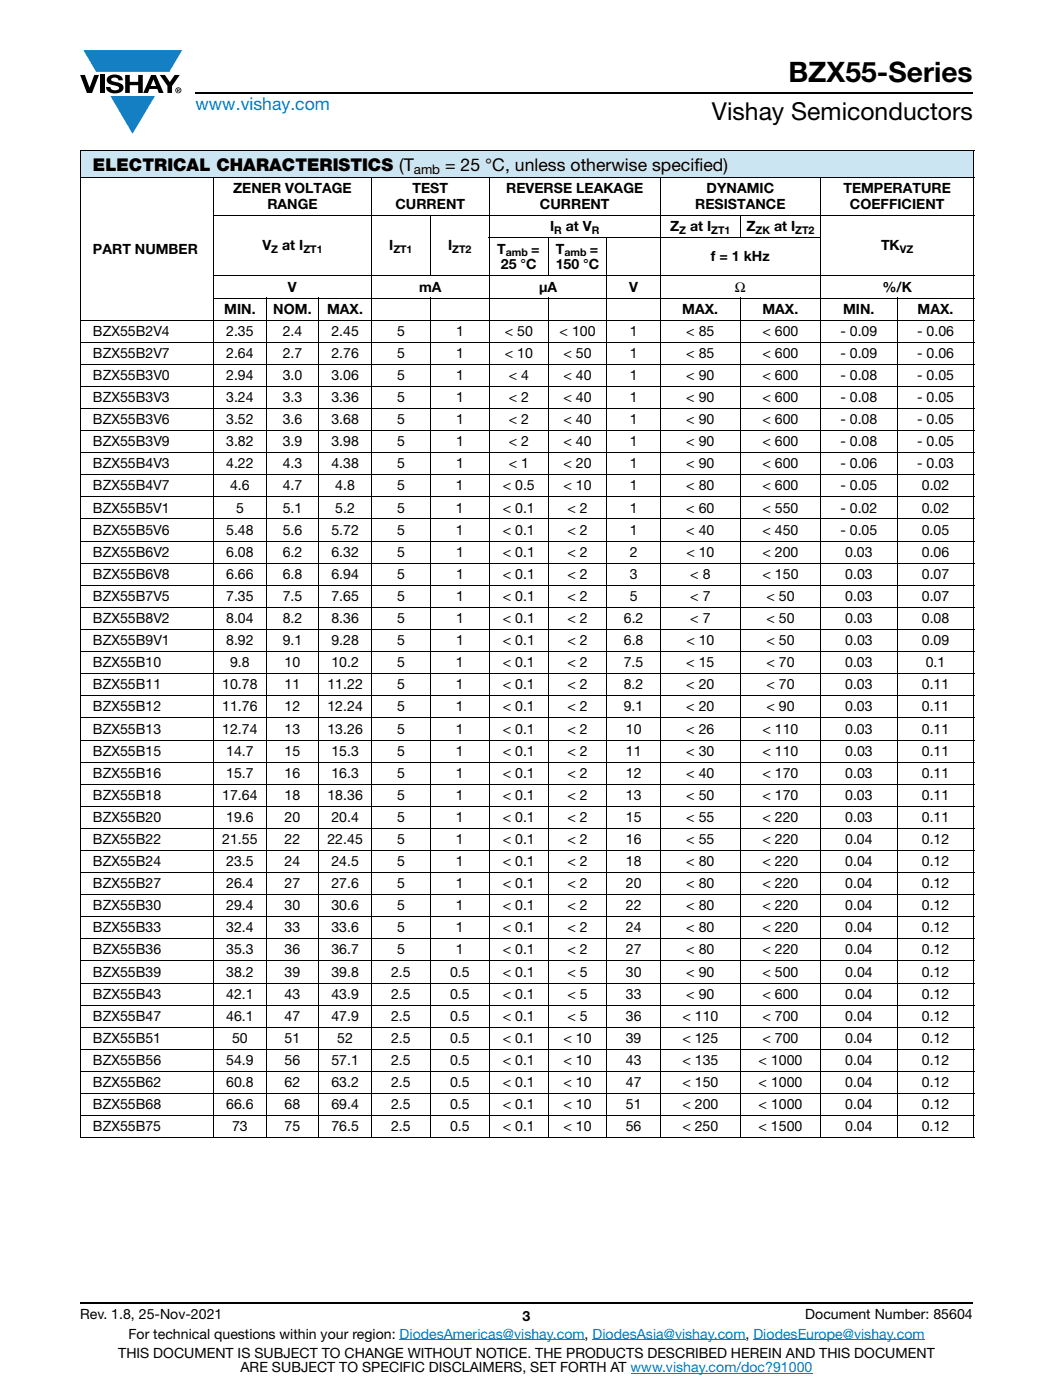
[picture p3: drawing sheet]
<svg xmlns="http://www.w3.org/2000/svg" width="210mm" height="279mm" viewBox="0 0 210 279" stroke-linecap="round" stroke-linejoin="round" font-family="sans-serif">
<defs><g id="words">
<text font-size="5.6" x="157.2" y="16.4">BZX55-Series</text>
<text font-size="4.9" x="142" y="23.9">Vishay Semiconductors</text>
<text font-size="3.5" fill="#007ec4" x="39" y="22">www.vishay.com</text>
<g font-size="3.5">
<text x="18.5" y="34.1">ELECTRICAL CHARACTERISTICS (T</text>
<text x="88.8" y="34.1">= 25 °C, unless otherwise specified)</text>
</g>
<g font-size="2.8">
<text x="46.5" y="38.6">ZENER VOLTAGE</text>
<text x="53.3" y="41.8">RANGE</text>
<text x="78.9" y="41.8">CURRENT</text>
<text x="82.3" y="38.6">TEST</text>
<text x="101" y="38.6">REVERSE LEAKAGE</text>
<text x="107.7" y="41.8">CURRENT</text>
<text x="138.6" y="41.8">RESISTANCE</text>
<text x="140.9" y="38.6">DYNAMIC</text>
<text x="168.2" y="38.6">TEMPERATURE</text>
<text x="169.5" y="41.8">COEFFICIENT</text>
<text x="109.7" y="46.2">I</text>
<text x="112.8" y="46.2">at V</text>
<text x="133.6" y="46.2">Z</text>
<text x="137.6" y="46.2">at I</text>
<text x="148.8" y="46.2">Z</text>
<text x="154.3" y="46.2">at I</text>
<text x="18.5" y="50.6">PART NUMBER</text>
<text x="52.3" y="50">V</text>
<text x="56.3" y="50">at I</text>
<text x="77.6" y="50">I</text>
<text x="89.4" y="50">I</text>
<text x="99.1" y="50.6">T</text>
<text x="99.9" y="53.8">25 °C</text>
<text x="105.9" y="50.6">=</text>
<text x="110.8" y="53.8">150 °C</text>
<text x="110.8" y="50.6">T</text>
<text x="117.6" y="50.6">=</text>
<text x="141.8" y="52.2">f = 1 kHz</text>
<text x="175.7" y="50">TK</text>
<text x="57.4" y="58.2">V</text>
<text x="83.6" y="58.2">mA</text>
<text x="107.5" y="58.2">μA</text>
<text x="125.5" y="58.2">V</text>
<text x="146.6" y="58.2">Ω</text>
<text x="176" y="58.2">%/K</text>
<text x="44.7" y="62.6">MIN.</text>
<text x="54.5" y="62.6">NOM.</text>
<text x="65.2" y="62.6">MAX.</text>
<text x="136.1" y="62.6">MAX.</text>
<text x="152" y="62.6">MAX.</text>
<text x="168.1" y="62.6">MIN.</text>
<text x="183" y="62.6">MAX.</text>
<text x="18.5" y="67">BZX55B2V4</text>
<text x="18.5" y="71.4">BZX55B2V7</text>
<text x="45.1" y="67">2.35</text>
<text x="45.1" y="71.4">2.64</text>
<text x="56.4" y="67">2.4</text>
<text x="56.4" y="71.4">2.7</text>
<text x="66.1" y="67">2.45</text>
<text x="66.1" y="71.4">2.76</text>
<text x="79.2" y="67">5</text>
<text x="79.2" y="71.4">5</text>
<text x="90.9" y="67">1</text>
<text x="90.9" y="71.4">1</text>
<text x="100.7" y="67">&lt; 50</text>
<text x="100.7" y="71.4">&lt; 10</text>
<text x="111.6" y="67">&lt; 100</text>
<text x="112.4" y="71.4">&lt; 50</text>
<text x="125.6" y="71.4">1</text>
<text x="125.6" y="67">1</text>
<text x="136.9" y="71.4">&lt; 85</text>
<text x="136.9" y="67">&lt; 85</text>
<text x="152.1" y="71.4">&lt; 600</text>
<text x="152.1" y="67">&lt; 600</text>
<text x="167.6" y="71.4">- 0.09</text>
<text x="167.6" y="67">- 0.09</text>
<text x="182.9" y="71.4">- 0.06</text>
<text x="182.9" y="67">- 0.06</text>
<text x="18.5" y="75.8">BZX55B3V0</text>
<text x="45.1" y="75.8">2.94</text>
<text x="56.4" y="75.8">3.0</text>
<text x="66.1" y="75.8">3.06</text>
<text x="79.2" y="75.8">5</text>
<text x="90.9" y="75.8">1</text>
<text x="101.5" y="75.8">&lt; 4</text>
<text x="112.4" y="75.8">&lt; 40</text>
<text x="125.6" y="75.8">1</text>
<text x="136.9" y="75.8">&lt; 90</text>
<text x="152.1" y="75.8">&lt; 600</text>
<text x="167.6" y="75.8">- 0.08</text>
<text x="182.9" y="75.8">- 0.05</text>
<text x="18.5" y="80.2">BZX55B3V3</text>
<text x="45.1" y="80.2">3.24</text>
<text x="56.4" y="80.2">3.3</text>
<text x="66.1" y="80.2">3.36</text>
<text x="79.2" y="80.2">5</text>
<text x="90.9" y="80.2">1</text>
<text x="101.5" y="80.2">&lt; 2</text>
<text x="112.4" y="80.2">&lt; 40</text>
<text x="125.6" y="80.2">1</text>
<text x="136.9" y="80.2">&lt; 90</text>
<text x="152.1" y="80.2">&lt; 600</text>
<text x="167.6" y="80.2">- 0.08</text>
<text x="182.9" y="80.2">- 0.05</text>
<text x="18.5" y="84.7">BZX55B3V6</text>
<text x="18.5" y="89.1">BZX55B3V9</text>
<text x="45.1" y="84.7">3.52</text>
<text x="45.1" y="89.1">3.82</text>
<text x="56.4" y="84.7">3.6</text>
<text x="56.4" y="89.1">3.9</text>
<text x="66.1" y="84.7">3.68</text>
<text x="66.1" y="89.1">3.98</text>
<text x="79.2" y="84.7">5</text>
<text x="79.2" y="89.1">5</text>
<text x="90.9" y="84.7">1</text>
<text x="90.9" y="89.1">1</text>
<text x="101.5" y="84.7">&lt; 2</text>
<text x="101.5" y="89.1">&lt; 2</text>
<text x="112.4" y="84.7">&lt; 40</text>
<text x="112.4" y="89.1">&lt; 40</text>
<text x="125.6" y="84.7">1</text>
<text x="125.6" y="89.1">1</text>
<text x="136.9" y="84.7">&lt; 90</text>
<text x="136.9" y="89.1">&lt; 90</text>
<text x="152.1" y="84.7">&lt; 600</text>
<text x="152.1" y="89.1">&lt; 600</text>
<text x="167.6" y="84.7">- 0.08</text>
<text x="167.6" y="89.1">- 0.08</text>
<text x="182.9" y="84.7">- 0.05</text>
<text x="182.9" y="89.1">- 0.05</text>
<text x="18.5" y="93.5">BZX55B4V3</text>
<text x="45.1" y="93.5">4.22</text>
<text x="56.4" y="93.5">4.3</text>
<text x="66.1" y="93.5">4.38</text>
<text x="79.2" y="93.5">5</text>
<text x="90.9" y="93.5">1</text>
<text x="101.5" y="93.5">&lt; 1</text>
<text x="112.4" y="93.5">&lt; 20</text>
<text x="125.6" y="93.5">1</text>
<text x="136.9" y="93.5">&lt; 90</text>
<text x="152.1" y="93.5">&lt; 600</text>
<text x="167.6" y="93.5">- 0.06</text>
<text x="182.9" y="93.5">- 0.03</text>
<text x="18.5" y="97.9">BZX55B4V7</text>
<text x="45.9" y="97.9">4.6</text>
<text x="56.4" y="97.9">4.7</text>
<text x="66.9" y="97.9">4.8</text>
<text x="79.2" y="97.9">5</text>
<text x="90.9" y="97.9">1</text>
<text x="100.3" y="97.9">&lt; 0.5</text>
<text x="112.4" y="97.9">&lt; 10</text>
<text x="125.6" y="97.9">1</text>
<text x="136.9" y="97.9">&lt; 80</text>
<text x="152.1" y="97.9">&lt; 600</text>
<text x="167.6" y="97.9">- 0.05</text>
<text x="183.8" y="97.9">0.02</text>
<text x="18.5" y="102.3">BZX55B5V1</text>
<text x="18.5" y="106.7">BZX55B5V6</text>
<text x="45.1" y="106.7">5.48</text>
<text x="47.1" y="102.3">5</text>
<text x="56.4" y="102.3">5.1</text>
<text x="56.4" y="106.7">5.6</text>
<text x="66.1" y="106.7">5.72</text>
<text x="66.9" y="102.3">5.2</text>
<text x="79.2" y="106.7">5</text>
<text x="79.2" y="102.3">5</text>
<text x="90.9" y="102.3">1</text>
<text x="90.9" y="106.7">1</text>
<text x="100.3" y="102.3">&lt; 0.1</text>
<text x="100.3" y="106.7">&lt; 0.1</text>
<text x="113.2" y="102.3">&lt; 2</text>
<text x="113.2" y="106.7">&lt; 2</text>
<text x="125.6" y="102.3">1</text>
<text x="125.6" y="106.7">1</text>
<text x="136.9" y="102.3">&lt; 60</text>
<text x="136.9" y="106.7">&lt; 40</text>
<text x="152.1" y="102.3">&lt; 550</text>
<text x="152.1" y="106.7">&lt; 450</text>
<text x="167.6" y="102.3">- 0.02</text>
<text x="167.6" y="106.7">- 0.05</text>
<text x="183.8" y="102.3">0.02</text>
<text x="183.8" y="106.7">0.05</text>
<text x="18.5" y="111.1">BZX55B6V2</text>
<text x="45.1" y="111.1">6.08</text>
<text x="56.4" y="111.1">6.2</text>
<text x="66.1" y="111.1">6.32</text>
<text x="79.2" y="111.1">5</text>
<text x="90.9" y="111.1">1</text>
<text x="100.3" y="111.1">&lt; 0.1</text>
<text x="113.2" y="111.1">&lt; 2</text>
<text x="125.6" y="111.1">2</text>
<text x="136.9" y="111.1">&lt; 10</text>
<text x="152.1" y="111.1">&lt; 200</text>
<text x="168.5" y="111.1">0.03</text>
<text x="183.8" y="111.1">0.06</text>
<text x="18.5" y="115.5">BZX55B6V8</text>
<text x="18.5" y="119.9">BZX55B7V5</text>
<text x="45.1" y="115.5">6.66</text>
<text x="45.1" y="119.9">7.35</text>
<text x="56.4" y="115.5">6.8</text>
<text x="56.4" y="119.9">7.5</text>
<text x="66.1" y="115.5">6.94</text>
<text x="66.1" y="119.9">7.65</text>
<text x="79.2" y="115.5">5</text>
<text x="79.2" y="119.9">5</text>
<text x="90.9" y="115.5">1</text>
<text x="90.9" y="119.9">1</text>
<text x="100.3" y="115.5">&lt; 0.1</text>
<text x="100.3" y="119.9">&lt; 0.1</text>
<text x="113.2" y="115.5">&lt; 2</text>
<text x="113.2" y="119.9">&lt; 2</text>
<text x="125.6" y="115.5">3</text>
<text x="125.6" y="119.9">5</text>
<text x="137.6" y="115.5">&lt; 8</text>
<text x="137.6" y="119.9">&lt; 7</text>
<text x="152.1" y="115.5">&lt; 150</text>
<text x="152.8" y="119.9">&lt; 50</text>
<text x="168.5" y="115.5">0.03</text>
<text x="168.5" y="119.9">0.03</text>
<text x="183.8" y="115.5">0.07</text>
<text x="183.8" y="119.9">0.07</text>
<text x="18.5" y="124.3">BZX55B8V2</text>
<text x="45.1" y="124.3">8.04</text>
<text x="56.4" y="124.3">8.2</text>
<text x="66.1" y="124.3">8.36</text>
<text x="79.2" y="124.3">5</text>
<text x="90.9" y="124.3">1</text>
<text x="100.3" y="124.3">&lt; 0.1</text>
<text x="113.2" y="124.3">&lt; 2</text>
<text x="124.4" y="124.3">6.2</text>
<text x="137.6" y="124.3">&lt; 7</text>
<text x="152.8" y="124.3">&lt; 50</text>
<text x="168.5" y="124.3">0.03</text>
<text x="183.8" y="124.3">0.08</text>
<text x="18.5" y="128.7">BZX55B9V1</text>
<text x="45.1" y="128.7">8.92</text>
<text x="56.4" y="128.7">9.1</text>
<text x="66.1" y="128.7">9.28</text>
<text x="79.2" y="128.7">5</text>
<text x="90.9" y="128.7">1</text>
<text x="100.3" y="128.7">&lt; 0.1</text>
<text x="113.2" y="128.7">&lt; 2</text>
<text x="124.4" y="128.7">6.8</text>
<text x="136.9" y="128.7">&lt; 10</text>
<text x="152.8" y="128.7">&lt; 50</text>
<text x="168.5" y="128.7">0.03</text>
<text x="183.8" y="128.7">0.09</text>
<text x="18.5" y="133.2">BZX55B10</text>
<text x="18.5" y="137.6">BZX55B11</text>
<text x="44.3" y="137.6">10.78</text>
<text x="45.9" y="133.2">9.8</text>
<text x="56.8" y="133.2">10</text>
<text x="56.8" y="137.6">11</text>
<text x="65.3" y="137.6">11.22</text>
<text x="66.1" y="133.2">10.2</text>
<text x="79.2" y="137.6">5</text>
<text x="79.2" y="133.2">5</text>
<text x="90.9" y="137.6">1</text>
<text x="90.9" y="133.2">1</text>
<text x="100.3" y="137.6">&lt; 0.1</text>
<text x="100.3" y="133.2">&lt; 0.1</text>
<text x="113.2" y="137.6">&lt; 2</text>
<text x="113.2" y="133.2">&lt; 2</text>
<text x="124.4" y="137.6">8.2</text>
<text x="124.4" y="133.2">7.5</text>
<text x="136.9" y="137.6">&lt; 20</text>
<text x="136.9" y="133.2">&lt; 15</text>
<text x="152.8" y="137.6">&lt; 70</text>
<text x="152.8" y="133.2">&lt; 70</text>
<text x="168.5" y="137.6">0.03</text>
<text x="168.5" y="133.2">0.03</text>
<text x="183.8" y="137.6">0.11</text>
<text x="184.6" y="133.2">0.1</text>
<text x="18.5" y="142">BZX55B12</text>
<text x="44.3" y="142">11.76</text>
<text x="56.8" y="142">12</text>
<text x="65.3" y="142">12.24</text>
<text x="79.2" y="142">5</text>
<text x="90.9" y="142">1</text>
<text x="100.3" y="142">&lt; 0.1</text>
<text x="113.2" y="142">&lt; 2</text>
<text x="124.4" y="142">9.1</text>
<text x="136.9" y="142">&lt; 20</text>
<text x="152.8" y="142">&lt; 90</text>
<text x="168.5" y="142">0.03</text>
<text x="183.8" y="142">0.11</text>
<text x="18.5" y="146.4">BZX55B13</text>
<text x="44.3" y="146.4">12.74</text>
<text x="56.8" y="146.4">13</text>
<text x="65.3" y="146.4">13.26</text>
<text x="79.2" y="146.4">5</text>
<text x="90.9" y="146.4">1</text>
<text x="100.3" y="146.4">&lt; 0.1</text>
<text x="113.2" y="146.4">&lt; 2</text>
<text x="124.8" y="146.4">10</text>
<text x="136.9" y="146.4">&lt; 26</text>
<text x="152.1" y="146.4">&lt; 110</text>
<text x="168.5" y="146.4">0.03</text>
<text x="183.8" y="146.4">0.11</text>
<text x="18.5" y="150.8">BZX55B15</text>
<text x="18.5" y="155.2">BZX55B16</text>
<text x="45.1" y="150.8">14.7</text>
<text x="45.1" y="155.2">15.7</text>
<text x="56.8" y="150.8">15</text>
<text x="56.8" y="155.2">16</text>
<text x="66.1" y="150.8">15.3</text>
<text x="66.1" y="155.2">16.3</text>
<text x="79.2" y="150.8">5</text>
<text x="79.2" y="155.2">5</text>
<text x="90.9" y="150.8">1</text>
<text x="90.9" y="155.2">1</text>
<text x="100.3" y="150.8">&lt; 0.1</text>
<text x="100.3" y="155.2">&lt; 0.1</text>
<text x="113.2" y="150.8">&lt; 2</text>
<text x="113.2" y="155.2">&lt; 2</text>
<text x="124.8" y="150.8">11</text>
<text x="124.8" y="155.2">12</text>
<text x="136.9" y="150.8">&lt; 30</text>
<text x="136.9" y="155.2">&lt; 40</text>
<text x="152.1" y="150.8">&lt; 110</text>
<text x="152.1" y="155.2">&lt; 170</text>
<text x="168.5" y="150.8">0.03</text>
<text x="168.5" y="155.2">0.03</text>
<text x="183.8" y="150.8">0.11</text>
<text x="183.8" y="155.2">0.11</text>
<text x="18.5" y="159.6">BZX55B18</text>
<text x="44.3" y="159.6">17.64</text>
<text x="56.8" y="159.6">18</text>
<text x="65.3" y="159.6">18.36</text>
<text x="79.2" y="159.6">5</text>
<text x="90.9" y="159.6">1</text>
<text x="100.3" y="159.6">&lt; 0.1</text>
<text x="113.2" y="159.6">&lt; 2</text>
<text x="124.8" y="159.6">13</text>
<text x="136.9" y="159.6">&lt; 50</text>
<text x="152.1" y="159.6">&lt; 170</text>
<text x="168.5" y="159.6">0.03</text>
<text x="183.8" y="159.6">0.11</text>
<text x="18.5" y="164">BZX55B20</text>
<text x="45.1" y="164">19.6</text>
<text x="56.8" y="164">20</text>
<text x="66.1" y="164">20.4</text>
<text x="79.2" y="164">5</text>
<text x="90.9" y="164">1</text>
<text x="100.3" y="164">&lt; 0.1</text>
<text x="113.2" y="164">&lt; 2</text>
<text x="124.8" y="164">15</text>
<text x="136.9" y="164">&lt; 55</text>
<text x="152.1" y="164">&lt; 220</text>
<text x="168.5" y="164">0.03</text>
<text x="183.8" y="164">0.11</text>
<text x="18.5" y="168.4">BZX55B22</text>
<text x="18.5" y="172.9">BZX55B24</text>
<text x="44.3" y="168.4">21.55</text>
<text x="45.1" y="172.9">23.5</text>
<text x="56.8" y="168.4">22</text>
<text x="56.8" y="172.9">24</text>
<text x="65.3" y="168.4">22.45</text>
<text x="66.1" y="172.9">24.5</text>
<text x="79.2" y="168.4">5</text>
<text x="79.2" y="172.9">5</text>
<text x="90.9" y="168.4">1</text>
<text x="90.9" y="172.9">1</text>
<text x="100.3" y="168.4">&lt; 0.1</text>
<text x="100.3" y="172.9">&lt; 0.1</text>
<text x="113.2" y="168.4">&lt; 2</text>
<text x="113.2" y="172.9">&lt; 2</text>
<text x="124.8" y="168.4">16</text>
<text x="124.8" y="172.9">18</text>
<text x="136.9" y="168.4">&lt; 55</text>
<text x="136.9" y="172.9">&lt; 80</text>
<text x="152.1" y="168.4">&lt; 220</text>
<text x="152.1" y="172.9">&lt; 220</text>
<text x="168.5" y="168.4">0.04</text>
<text x="168.5" y="172.9">0.04</text>
<text x="183.8" y="168.4">0.12</text>
<text x="183.8" y="172.9">0.12</text>
<text x="18.5" y="177.3">BZX55B27</text>
<text x="45.1" y="177.3">26.4</text>
<text x="56.8" y="177.3">27</text>
<text x="66.1" y="177.3">27.6</text>
<text x="79.2" y="177.3">5</text>
<text x="90.9" y="177.3">1</text>
<text x="100.3" y="177.3">&lt; 0.1</text>
<text x="113.2" y="177.3">&lt; 2</text>
<text x="124.8" y="177.3">20</text>
<text x="136.9" y="177.3">&lt; 80</text>
<text x="152.1" y="177.3">&lt; 220</text>
<text x="168.5" y="177.3">0.04</text>
<text x="183.8" y="177.3">0.12</text>
<text x="18.5" y="181.7">BZX55B30</text>
<text x="45.1" y="181.7">29.4</text>
<text x="56.8" y="181.7">30</text>
<text x="66.1" y="181.7">30.6</text>
<text x="79.2" y="181.7">5</text>
<text x="90.9" y="181.7">1</text>
<text x="100.3" y="181.7">&lt; 0.1</text>
<text x="113.2" y="181.7">&lt; 2</text>
<text x="124.8" y="181.7">22</text>
<text x="136.9" y="181.7">&lt; 80</text>
<text x="152.1" y="181.7">&lt; 220</text>
<text x="168.5" y="181.7">0.04</text>
<text x="183.8" y="181.7">0.12</text>
<text x="18.5" y="186.1">BZX55B33</text>
<text x="18.5" y="190.5">BZX55B36</text>
<text x="45.1" y="186.1">32.4</text>
<text x="45.1" y="190.5">35.3</text>
<text x="56.8" y="186.1">33</text>
<text x="56.8" y="190.5">36</text>
<text x="66.1" y="186.1">33.6</text>
<text x="66.1" y="190.5">36.7</text>
<text x="79.2" y="186.1">5</text>
<text x="79.2" y="190.5">5</text>
<text x="90.9" y="186.1">1</text>
<text x="90.9" y="190.5">1</text>
<text x="100.3" y="186.1">&lt; 0.1</text>
<text x="100.3" y="190.5">&lt; 0.1</text>
<text x="113.2" y="186.1">&lt; 2</text>
<text x="113.2" y="190.5">&lt; 2</text>
<text x="124.8" y="186.1">24</text>
<text x="124.8" y="190.5">27</text>
<text x="136.9" y="186.1">&lt; 80</text>
<text x="136.9" y="190.5">&lt; 80</text>
<text x="152.1" y="186.1">&lt; 220</text>
<text x="152.1" y="190.5">&lt; 220</text>
<text x="168.5" y="186.1">0.04</text>
<text x="168.5" y="190.5">0.04</text>
<text x="183.8" y="186.1">0.12</text>
<text x="183.8" y="190.5">0.12</text>
<text x="18.5" y="194.9">BZX55B39</text>
<text x="45.1" y="194.9">38.2</text>
<text x="56.8" y="194.9">39</text>
<text x="66.1" y="194.9">39.8</text>
<text x="78" y="194.9">2.5</text>
<text x="89.8" y="194.9">0.5</text>
<text x="100.3" y="194.9">&lt; 0.1</text>
<text x="113.2" y="194.9">&lt; 5</text>
<text x="124.8" y="194.9">30</text>
<text x="136.9" y="194.9">&lt; 90</text>
<text x="152.1" y="194.9">&lt; 500</text>
<text x="168.5" y="194.9">0.04</text>
<text x="183.8" y="194.9">0.12</text>
<text x="18.5" y="199.3">BZX55B43</text>
<text x="18.5" y="203.7">BZX55B47</text>
<text x="45.1" y="199.3">42.1</text>
<text x="45.1" y="203.7">46.1</text>
<text x="56.8" y="199.3">43</text>
<text x="56.8" y="203.7">47</text>
<text x="66.1" y="199.3">43.9</text>
<text x="66.1" y="203.7">47.9</text>
<text x="78" y="199.3">2.5</text>
<text x="78" y="203.7">2.5</text>
<text x="89.8" y="199.3">0.5</text>
<text x="89.8" y="203.7">0.5</text>
<text x="100.3" y="199.3">&lt; 0.1</text>
<text x="100.3" y="203.7">&lt; 0.1</text>
<text x="113.2" y="199.3">&lt; 5</text>
<text x="113.2" y="203.7">&lt; 5</text>
<text x="124.8" y="199.3">33</text>
<text x="124.8" y="203.7">36</text>
<text x="136.1" y="203.7">&lt; 110</text>
<text x="136.9" y="199.3">&lt; 90</text>
<text x="152.1" y="203.7">&lt; 700</text>
<text x="152.1" y="199.3">&lt; 600</text>
<text x="168.5" y="203.7">0.04</text>
<text x="168.5" y="199.3">0.04</text>
<text x="183.8" y="203.7">0.12</text>
<text x="183.8" y="199.3">0.12</text>
<text x="18.5" y="208.1">BZX55B51</text>
<text x="46.3" y="208.1">50</text>
<text x="56.8" y="208.1">51</text>
<text x="67.3" y="208.1">52</text>
<text x="78" y="208.1">2.5</text>
<text x="89.8" y="208.1">0.5</text>
<text x="100.3" y="208.1">&lt; 0.1</text>
<text x="112.4" y="208.1">&lt; 10</text>
<text x="124.8" y="208.1">39</text>
<text x="136.1" y="208.1">&lt; 125</text>
<text x="152" y="208.1">&lt; 700</text>
<text x="168.5" y="208.1">0.04</text>
<text x="183.8" y="208.1">0.12</text>
<text x="18.5" y="212.5">BZX55B56</text>
<text x="45.1" y="212.5">54.9</text>
<text x="56.8" y="212.5">56</text>
<text x="66.1" y="212.5">57.1</text>
<text x="78" y="212.5">2.5</text>
<text x="89.8" y="212.5">0.5</text>
<text x="100.3" y="212.5">&lt; 0.1</text>
<text x="112.4" y="212.5">&lt; 10</text>
<text x="124.8" y="212.5">43</text>
<text x="136.1" y="212.5">&lt; 135</text>
<text x="151.3" y="212.5">&lt; 1000</text>
<text x="168.5" y="212.5">0.04</text>
<text x="183.8" y="212.5">0.12</text>
<text x="18.5" y="216.9">BZX55B62</text>
<text x="18.5" y="221.3">BZX55B68</text>
<text x="45.1" y="216.9">60.8</text>
<text x="45.1" y="221.3">66.6</text>
<text x="56.8" y="216.9">62</text>
<text x="56.8" y="221.3">68</text>
<text x="66.1" y="216.9">63.2</text>
<text x="66.1" y="221.3">69.4</text>
<text x="78" y="216.9">2.5</text>
<text x="78" y="221.3">2.5</text>
<text x="89.8" y="216.9">0.5</text>
<text x="89.8" y="221.3">0.5</text>
<text x="100.3" y="216.9">&lt; 0.1</text>
<text x="100.3" y="221.3">&lt; 0.1</text>
<text x="112.4" y="216.9">&lt; 10</text>
<text x="112.4" y="221.3">&lt; 10</text>
<text x="124.8" y="216.9">47</text>
<text x="124.8" y="221.3">51</text>
<text x="136.1" y="216.9">&lt; 150</text>
<text x="136.1" y="221.3">&lt; 200</text>
<text x="151.3" y="216.9">&lt; 1000</text>
<text x="151.3" y="221.3">&lt; 1000</text>
<text x="168.5" y="216.9">0.04</text>
<text x="168.5" y="221.3">0.04</text>
<text x="183.8" y="216.9">0.12</text>
<text x="183.8" y="221.3">0.12</text>
<text x="18.5" y="225.8">BZX55B75</text>
<text x="46.3" y="225.8">73</text>
<text x="56.8" y="225.8">75</text>
<text x="66.1" y="225.8">76.5</text>
<text x="78" y="225.8">2.5</text>
<text x="89.8" y="225.8">0.5</text>
<text x="100.3" y="225.8">&lt; 0.1</text>
<text x="112.4" y="225.8">&lt; 10</text>
<text x="124.8" y="225.8">56</text>
<text x="136.1" y="225.8">&lt; 250</text>
<text x="151.3" y="225.8">&lt; 1500</text>
<text x="168.5" y="225.8">0.04</text>
<text x="183.8" y="225.8">0.12</text>
<text x="16" y="263.3">Rev. 1.8, 25-Nov-2021</text>
<text x="104.2" y="263.6">3</text>
<text x="160.6" y="263.3">Document Number: 85604</text>
<text x="25.6" y="267.1">For technical questions within your region: DiodesAmericas@vishay.com, DiodesAsia@vishay.com, DiodesEurope@vishay.com</text>
<text x="23.6" y="271">THIS DOCUMENT IS SUBJECT TO CHANGE WITHOUT NOTICE. THE PRODUCTS DESCRIBED HEREIN AND THIS DOCUMENT</text>
<text x="48" y="273.8">ARE SUBJECT TO SPECIFIC DISCLAIMERS, SET FORTH AT www.vishay.com/doc?91000</text>
</g>
<text font-size="2.6" x="82.5" y="34.7">amb</text>
<g font-size="2.1">
<text x="110.5" y="46.7">R</text>
<text x="118" y="46.7">R</text>
<text x="135.4" y="46.7">Z</text>
<text x="141.8" y="46.7">ZT1</text>
<text x="150.7" y="46.7">ZK</text>
<text x="158.6" y="46.7">ZT2</text>
<text x="54.1" y="50.5">Z</text>
<text x="60.5" y="50.5">ZT1</text>
<text x="78.4" y="50.5">ZT1</text>
<text x="90.2" y="50.5">ZT2</text>
<text x="100.9" y="51.1">amb</text>
<text x="112.6" y="51.1">amb</text>
<text x="179.5" y="50.5">VZ</text>
</g>
</g></defs>
<g fill="#147fc3">
<path d="M16.6 10h19.7l-2.5 4.3h-1.2h-13.4z"/>
<path d="M22 19.2h8.9l-4.5 7.5z"/>
</g>
<g fill="#000">
<path d="M16 15h.9l1 2.5 .9-2.5h.9l-1.3 3.6h-1.1zM19.9 15h.9v3.6h-.9zM21.6 15.3a2.1 2.1 0 0 1 2.8 .3l.1 .4h-.9a.79 .79 0 0 0-.7-.5 .79 .79 0 0 0-.7 .4l.2 .3 1 .2a1.08 1.08 0 0 1 1.2 1 1.08 1.08 0 0 1-1.1 1.2 1.73 1.73 0 0 1-2.4-1.2h.9a.96 .96 0 0 0 .8 .6 .96 .96 0 0 0 1-.4 1.31 1.31 0 0 0-1.3-.6 1.03 1.03 0 0 1-1-.6 1.03 1.03 0 0 1 .1-1.1zM25 15h.9v1.3h1.7v-1.3h.9v3.6h-.9v-1.6h-1.7v1.6h-.9zM31.9 15h1l1 1.4 .9-1.4h1l-1.5 2.2v1.4h-.9v-1.4z"/>
<path d="M30.6 15.8l.5 1.4h-1zM30.1 15l-1.5 3.6h.9l.3-.8h1.6l.3 .8h.9l-1.5-3.6z"/>
<path d="M35.5 17.8h.2v.2h-.2zM35.3 17.7v.7h.2v-.3l.3 .3-.1-.3 .1-.2v-.2z"/>
<path d="M35.1 18a.46 .46 0 0 1 .9 0 .46 .46 0 0 1-.9 0zM35 18a.6 .6 0 0 0 1.2 0 .6 .6 0 0 0-1.2 0z"/>
</g>
<path d="M39 18.6h155M16 260h178" fill="none" stroke="#000" stroke-width=".36"/>
<path d="M79.7 267.4h36.9M118.2 267.4h30.5M125.8 274h36.2M150.2 267.4h34.2" fill="none" stroke="#007ec4" stroke-width=".2"/>
<path d="M16 30h178.2v5.5h-178.2z" fill="#cce5f3"/>
<g fill="#fff">
<path d="M16 35.5h26.6v28.4h-26.6z"/>
<path d="M42.6 35.5h31.5v7.6h-31.5z"/>
<path d="M74.1 35.5h23.5v7.6h-23.5z"/>
<path d="M97.6 35.5h34.1v7.6h-34.1z"/>
<path d="M131.7 35.5h31.9v7.6h-31.9z"/>
<path d="M163.6 35.5h30.6v7.6h-30.6z"/>
<path d="M42.6 43.1h31.5v12h-31.5z"/>
<path d="M74.1 43.1h11.7v12h-11.7z"/>
<path d="M85.8 43.1h11.8v12h-11.8z"/>
<path d="M97.6 43.1h34.1v4.4h-34.1z"/>
<path d="M131.7 43.1h15.9v4.4h-15.9z"/>
<path d="M147.6 43.1h16v4.4h-16z"/>
<path d="M163.6 43.1h30.6v12h-30.6z"/>
<path d="M97.6 47.5h11.7v7.6h-11.7z"/>
<path d="M109.3 47.5h11.7v7.6h-11.7z"/>
<path d="M121 47.5h42.6v7.6h-42.6z"/>
<path d="M42.6 55.1h31.5v4.4h-31.5z"/>
<path d="M74.1 55.1h23.5v4.4h-23.5z"/>
<path d="M97.6 55.1h23.4v4.4h-23.4z"/>
<path d="M121 55.1h10.7v4.4h-10.7z"/>
<path d="M131.7 55.1h31.9v4.4h-31.9z"/>
<path d="M163.6 55.1h30.6v4.4h-30.6z"/>
<path d="M42.6 59.5h10.5v4.4h-10.5z"/>
<path d="M53.1 59.5h10.5v4.4h-10.5z"/>
<path d="M63.6 59.5h10.5v4.4h-10.5z"/>
<path d="M74.1 59.5h73.5v4.4h-73.5z"/>
<path d="M147.6 59.5h16v4.4h-16z"/>
<path d="M163.6 59.5h15.3v4.4h-15.3z"/>
<path d="M178.9 59.5h15.3v4.4h-15.3z"/>
</g>
<g fill="none" stroke="#000" stroke-width=".2">
<path d="M15.9 30h178.4M15.9 35.5h178.4M16 30.1v196.9M42.6 35.4v191.7M74.1 35.4v191.7M97.6 35.4v191.7M131.7 35.4v191.7M163.6 35.4v191.7M194.2 30.1v196.9M42.5 43.1h151.8M42.5 55.1h151.8M42.5 59.5h151.8"/>
<path d="M53.1 59.4v167.7M63.6 59.4v167.7M85.8 43v12.2M85.8 59.4v167.7M97.5 47.5h66.2M109.3 47.4v7.8M109.3 59.4v167.7M121 47.4v179.7M147.6 43v4.6M147.6 59.4v167.7M178.9 59.4v167.7M15.9 63.9h178.4"/>
<path d="M15.9 68.3h178.4M15.9 72.7h178.4M15.9 77.1h178.4M15.9 81.5h178.4M15.9 85.9h178.4M15.9 90.3h178.4M15.9 94.8h178.4M15.9 99.2h178.4M15.9 103.6h178.4M15.9 108h178.4M15.9 112.4h178.4M15.9 116.8h178.4"/>
<path d="M15.9 121.2h178.4M15.9 125.6h178.4M15.9 130h178.4M15.9 134.5h178.4M15.9 138.9h178.4M15.9 143.3h178.4M15.9 147.7h178.4M15.9 152.1h178.4M15.9 156.5h178.4M15.9 160.9h178.4M15.9 165.3h178.4M15.9 169.7h178.4"/>
<path d="M15.9 174.1h178.4M15.9 178.5h178.4M15.9 183h178.4M15.9 187.4h178.4M15.9 191.8h178.4M15.9 196.2h178.4M15.9 200.6h178.4M15.9 205h178.4M15.9 209.4h178.4M15.9 213.8h178.4M15.9 218.2h178.4M15.9 222.6h178.4"/>
<path d="M15.9 227.1h178.4"/>
</g>
<use href="#words"/>
</svg>
